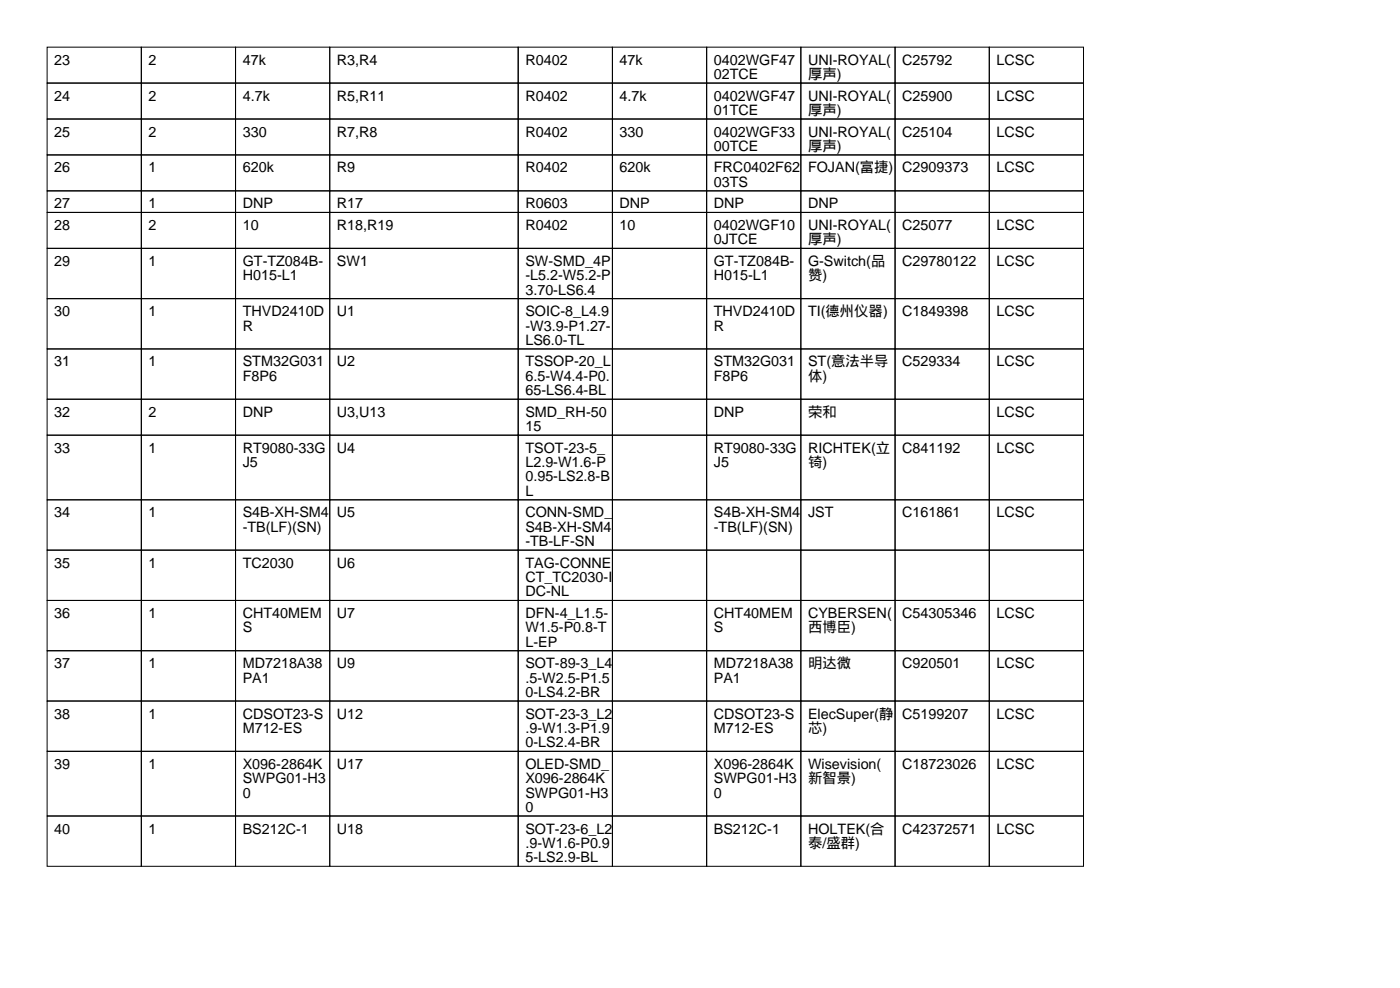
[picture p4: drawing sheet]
<svg xmlns="http://www.w3.org/2000/svg" width="297mm" height="210mm" viewBox="0 0 297 210" stroke-linecap="round" stroke-linejoin="round" font-family="sans-serif">
<defs><g id="words">
<g font-size="3">
<text x="11.5" y="13.7">23</text>
<text x="31.5" y="13.7">2</text>
<text x="51.5" y="13.7">47k</text>
<text x="71.5" y="13.7">R3,R4</text>
<text x="111.5" y="13.7">R0402</text>
<text x="131.5" y="13.7">47k</text>
<text x="151.5" y="13.7">0402WGF47</text>
<text x="151.5" y="16.8">02TCE</text>
<text x="171.5" y="13.7">UNI-ROYAL(</text>
<text x="171.5" y="16.8">厚声)</text>
<text x="191.5" y="13.7">C25792</text>
<text x="211.5" y="13.7">LCSC</text>
<text x="11.5" y="21.3">24</text>
<text x="31.5" y="21.3">2</text>
<text x="51.5" y="21.3">4.7k</text>
<text x="71.5" y="21.3">R5,R11</text>
<text x="111.5" y="21.3">R0402</text>
<text x="131.5" y="21.3">4.7k</text>
<text x="151.5" y="21.3">0402WGF47</text>
<text x="171.5" y="21.3">UNI-ROYAL(</text>
<text x="191.5" y="21.3">C25900</text>
<text x="211.5" y="21.3">LCSC</text>
<text x="11.5" y="29">25</text>
<text x="31.5" y="29">2</text>
<text x="51.5" y="29">330</text>
<text x="71.5" y="29">R7,R8</text>
<text x="111.5" y="29">R0402</text>
<text x="131.5" y="29">330</text>
<text x="151.5" y="24.4">01TCE</text>
<text x="151.5" y="29">0402WGF33</text>
<text x="171.5" y="24.4">厚声)</text>
<text x="171.5" y="29">UNI-ROYAL(</text>
<text x="191.5" y="29">C25104</text>
<text x="211.5" y="29">LCSC</text>
<text x="151.5" y="32">00TCE</text>
<text x="171.5" y="32">厚声)</text>
<text x="11.5" y="36.6">26</text>
<text x="31.5" y="36.6">1</text>
<text x="51.5" y="36.6">620k</text>
<text x="71.5" y="36.6">R9</text>
<text x="111.5" y="36.6">R0402</text>
<text x="131.5" y="36.6">620k</text>
<text x="151.5" y="36.6">FRC0402F62</text>
<text x="151.5" y="39.6">03TS</text>
<text x="171.5" y="36.6">FOJAN(富捷)</text>
<text x="191.5" y="36.6">C2909373</text>
<text x="211.5" y="36.6">LCSC</text>
<text x="11.5" y="44.2">27</text>
<text x="31.5" y="44.2">1</text>
<text x="51.5" y="44.2">DNP</text>
<text x="71.5" y="44.2">R17</text>
<text x="111.5" y="44.2">R0603</text>
<text x="131.5" y="44.2">DNP</text>
<text x="151.5" y="44.2">DNP</text>
<text x="171.5" y="44.2">DNP</text>
<text x="11.5" y="48.8">28</text>
<text x="31.5" y="48.8">2</text>
<text x="51.5" y="48.8">10</text>
<text x="71.5" y="48.8">R18,R19</text>
<text x="111.5" y="48.8">R0402</text>
<text x="131.5" y="48.8">10</text>
<text x="151.5" y="48.8">0402WGF10</text>
<text x="151.5" y="51.8">0JTCE</text>
<text x="171.5" y="48.8">UNI-ROYAL(</text>
<text x="171.5" y="51.8">厚声)</text>
<text x="191.5" y="48.8">C25077</text>
<text x="211.5" y="48.8">LCSC</text>
<text x="11.5" y="56.4">29</text>
<text x="31.5" y="56.4">1</text>
<text x="51.5" y="56.4">GT-TZ084B-</text>
<text x="51.5" y="59.4">H015-L1</text>
<text x="71.5" y="56.4">SW1</text>
<text x="111.5" y="56.4">SW-SMD_4P</text>
<text x="111.5" y="59.4">-L5.2-W5.2-P</text>
<text x="151.5" y="56.4">GT-TZ084B-</text>
<text x="151.5" y="59.4">H015-L1</text>
<text x="171.5" y="56.4">G-Switch(品</text>
<text x="171.5" y="59.4">赞)</text>
<text x="191.5" y="56.4">C29780122</text>
<text x="211.5" y="56.4">LCSC</text>
<text x="111.5" y="62.5">3.70-LS6.4</text>
<text x="11.5" y="67.1">30</text>
<text x="31.5" y="67.1">1</text>
<text x="51.5" y="67.1">THVD2410D</text>
<text x="51.5" y="70.1">R</text>
<text x="71.5" y="67.1">U1</text>
<text x="111.5" y="67.1">SOIC-8_L4.9</text>
<text x="111.5" y="70.1">-W3.9-P1.27-</text>
<text x="151.5" y="67.1">THVD2410D</text>
<text x="151.5" y="70.1">R</text>
<text x="171.5" y="67.1">TI(德州仪器)</text>
<text x="191.5" y="67.1">C1849398</text>
<text x="211.5" y="67.1">LCSC</text>
<text x="11.5" y="77.7">31</text>
<text x="31.5" y="77.7">1</text>
<text x="51.5" y="77.7">STM32G031</text>
<text x="71.5" y="77.7">U2</text>
<text x="111.5" y="73.2">LS6.0-TL</text>
<text x="111.5" y="77.7">TSSOP-20_L</text>
<text x="151.5" y="77.7">STM32G031</text>
<text x="171.5" y="77.7">ST(意法半导</text>
<text x="191.5" y="77.7">C529334</text>
<text x="211.5" y="77.7">LCSC</text>
<text x="51.5" y="80.8">F8P6</text>
<text x="111.5" y="80.8">6.5-W4.4-P0.</text>
<text x="111.5" y="83.8">65-LS6.4-BL</text>
<text x="151.5" y="80.8">F8P6</text>
<text x="171.5" y="80.8">体)</text>
<text x="11.5" y="88.4">32</text>
<text x="31.5" y="88.4">2</text>
<text x="51.5" y="88.4">DNP</text>
<text x="71.5" y="88.4">U3,U13</text>
<text x="111.5" y="88.4">SMD_RH-50</text>
<text x="151.5" y="88.4">DNP</text>
<text x="171.5" y="88.4">荣和</text>
<text x="211.5" y="88.4">LCSC</text>
<text x="111.5" y="91.4">15</text>
<text x="11.5" y="96">33</text>
<text x="31.5" y="96">1</text>
<text x="51.5" y="96">RT9080-33G</text>
<text x="51.5" y="99.1">J5</text>
<text x="71.5" y="96">U4</text>
<text x="111.5" y="96">TSOT-23-5_</text>
<text x="111.5" y="99.1">L2.9-W1.6-P</text>
<text x="151.5" y="96">RT9080-33G</text>
<text x="151.5" y="99.1">J5</text>
<text x="171.5" y="96">RICHTEK(立</text>
<text x="171.5" y="99.1">锜)</text>
<text x="191.5" y="96">C841192</text>
<text x="211.5" y="96">LCSC</text>
<text x="111.5" y="102.1">0.95-LS2.8-B</text>
<text x="111.5" y="105.2">L</text>
<text x="11.5" y="109.7">34</text>
<text x="31.5" y="109.7">1</text>
<text x="51.5" y="109.7">S4B-XH-SM4</text>
<text x="51.5" y="112.8">-TB(LF)(SN)</text>
<text x="71.5" y="109.7">U5</text>
<text x="111.5" y="109.7">CONN-SMD_</text>
<text x="111.5" y="112.8">S4B-XH-SM4</text>
<text x="151.5" y="109.7">S4B-XH-SM4</text>
<text x="151.5" y="112.8">-TB(LF)(SN)</text>
<text x="171.5" y="109.7">JST</text>
<text x="191.5" y="109.7">C161861</text>
<text x="211.5" y="109.7">LCSC</text>
<text x="111.5" y="115.8">-TB-LF-SN</text>
<text x="11.5" y="120.4">35</text>
<text x="31.5" y="120.4">1</text>
<text x="51.5" y="120.4">TC2030</text>
<text x="71.5" y="120.4">U6</text>
<text x="111.5" y="120.4">TAG-CONNE</text>
<text x="111.5" y="123.4">CT_TC2030-I</text>
<text x="11.5" y="131.1">36</text>
<text x="31.5" y="131.1">1</text>
<text x="51.5" y="131.1">CHT40MEM</text>
<text x="71.5" y="131.1">U7</text>
<text x="111.5" y="126.5">DC-NL</text>
<text x="111.5" y="131.1">DFN-4_L1.5-</text>
<text x="151.5" y="131.1">CHT40MEM</text>
<text x="171.5" y="131.1">CYBERSEN(</text>
<text x="191.5" y="131.1">C54305346</text>
<text x="211.5" y="131.1">LCSC</text>
<text x="51.5" y="134.1">S</text>
<text x="111.5" y="134.1">W1.5-P0.8-T</text>
<text x="111.5" y="137.2">L-EP</text>
<text x="151.5" y="134.1">S</text>
<text x="171.5" y="134.1">西博臣)</text>
<text x="11.5" y="141.7">37</text>
<text x="31.5" y="141.7">1</text>
<text x="51.5" y="141.7">MD7218A38</text>
<text x="71.5" y="141.7">U9</text>
<text x="111.5" y="141.7">SOT-89-3_L4</text>
<text x="151.5" y="141.7">MD7218A38</text>
<text x="171.5" y="141.7">明达微</text>
<text x="191.5" y="141.7">C920501</text>
<text x="211.5" y="141.7">LCSC</text>
<text x="51.5" y="144.8">PA1</text>
<text x="111.5" y="144.8">.5-W2.5-P1.5</text>
<text x="111.5" y="147.8">0-LS4.2-BR</text>
<text x="151.5" y="144.8">PA1</text>
<text x="11.5" y="152.4">38</text>
<text x="31.5" y="152.4">1</text>
<text x="51.5" y="152.4">CDSOT23-S</text>
<text x="51.5" y="155.5">M712-ES</text>
<text x="71.5" y="152.4">U12</text>
<text x="111.5" y="152.4">SOT-23-3_L2</text>
<text x="111.5" y="155.5">.9-W1.3-P1.9</text>
<text x="151.5" y="152.4">CDSOT23-S</text>
<text x="151.5" y="155.5">M712-ES</text>
<text x="171.5" y="152.4">ElecSuper(静</text>
<text x="171.5" y="155.5">芯)</text>
<text x="191.5" y="152.4">C5199207</text>
<text x="211.5" y="152.4">LCSC</text>
<text x="111.5" y="158.5">0-LS2.4-BR</text>
<text x="11.5" y="163.1">39</text>
<text x="31.5" y="163.1">1</text>
<text x="51.5" y="163.1">X096-2864K</text>
<text x="51.5" y="166.1">SWPG01-H3</text>
<text x="71.5" y="163.1">U17</text>
<text x="111.5" y="163.1">OLED-SMD_</text>
<text x="111.5" y="166.1">X096-2864K</text>
<text x="151.5" y="163.1">X096-2864K</text>
<text x="151.5" y="166.1">SWPG01-H3</text>
<text x="171.5" y="163.1">Wisevision(</text>
<text x="171.5" y="166.1">新智景)</text>
<text x="191.5" y="163.1">C18723026</text>
<text x="211.5" y="163.1">LCSC</text>
<text x="51.5" y="169.2">0</text>
<text x="111.5" y="169.2">SWPG01-H3</text>
<text x="111.5" y="172.2">0</text>
<text x="151.5" y="169.2">0</text>
<text x="11.5" y="176.8">40</text>
<text x="31.5" y="176.8">1</text>
<text x="51.5" y="176.8">BS212C-1</text>
<text x="71.5" y="176.8">U18</text>
<text x="111.5" y="176.8">SOT-23-6_L2</text>
<text x="111.5" y="179.8">.9-W1.6-P0.9</text>
<text x="151.5" y="176.8">BS212C-1</text>
<text x="171.5" y="176.8">HOLTEK(合</text>
<text x="171.5" y="179.8">泰/盛群)</text>
<text x="191.5" y="176.8">C42372571</text>
<text x="211.5" y="176.8">LCSC</text>
<text x="111.5" y="182.9">5-LS2.9-BL</text>
</g>
</g></defs>
<g fill="none" stroke="#000" stroke-width=".21">
<path d="M10 10h20v7.6h-20zM10 17.6h20v7.6h-20zM30 10h20v7.6h-20zM30 17.6h20v7.6h-20zM50 10h20v7.6h-20zM50 17.6h20v7.6h-20zM70 10h40v7.6h-40zM70 17.6h40v7.6h-40zM110 10h20v7.6h-20zM110 17.6h20v7.6h-20zM130 10h20v7.6h-20zM130 17.6h20v7.6h-20z"/>
<path d="M150 10h20v7.6h-20zM150 17.6h20v7.6h-20zM170 10h20v7.6h-20zM170 17.6h20v7.6h-20zM190 10h20v7.6h-20zM190 17.6h20v7.6h-20zM210 10h20v7.6h-20zM210 17.6h20v7.6h-20zM10 25.2h20v7.7h-20zM10 32.9h20v7.6h-20zM30 25.2h20v7.7h-20zM30 32.9h20v7.6h-20z"/>
<path d="M50 25.2h20v7.7h-20zM50 32.9h20v7.6h-20zM70 25.2h40v7.7h-40zM70 32.9h40v7.6h-40zM110 25.2h20v7.7h-20zM110 32.9h20v7.6h-20zM130 25.2h20v7.7h-20zM130 32.9h20v7.6h-20zM150 25.2h20v7.7h-20zM150 32.9h20v7.6h-20zM170 25.2h20v7.7h-20zM170 32.9h20v7.6h-20z"/>
<path d="M190 25.2h20v7.7h-20zM190 32.9h20v7.6h-20zM210 25.2h20v7.7h-20zM210 32.9h20v7.6h-20zM10 40.5h20v4.6h-20zM10 45.1h20v7.6h-20zM10 52.7h20v10.6h-20zM30 40.5h20v4.6h-20zM30 45.1h20v7.6h-20zM30 52.7h20v10.6h-20zM50 40.5h20v4.6h-20zM50 45.1h20v7.6h-20z"/>
<path d="M50 52.7h20v10.6h-20zM70 40.5h40v4.6h-40zM70 45.1h40v7.6h-40zM70 52.7h40v10.6h-40zM110 40.5h20v4.6h-20zM110 45.1h20v7.6h-20zM110 52.7h20v10.6h-20zM130 40.5h20v4.6h-20zM130 45.1h20v7.6h-20zM130 52.7h20v10.6h-20zM150 40.5h20v4.6h-20zM150 45.1h20v7.6h-20z"/>
<path d="M150 52.7h20v10.6h-20zM170 40.5h20v4.6h-20zM170 45.1h20v7.6h-20zM170 52.7h20v10.6h-20zM190 40.5h20v4.6h-20zM190 45.1h20v7.6h-20zM190 52.7h20v10.6h-20zM210 40.5h20v4.6h-20zM210 45.1h20v7.6h-20zM210 52.7h20v10.6h-20zM10 63.3h20v10.7h-20zM10 74h20v10.7h-20z"/>
<path d="M30 63.3h20v10.7h-20zM30 74h20v10.7h-20zM50 63.3h20v10.7h-20zM50 74h20v10.7h-20zM70 63.3h40v10.7h-40zM70 74h40v10.7h-40zM110 63.3h20v10.7h-20zM110 74h20v10.7h-20zM130 63.3h20v10.7h-20zM130 74h20v10.7h-20zM150 63.3h20v10.7h-20zM150 74h20v10.7h-20z"/>
<path d="M170 63.3h20v10.7h-20zM170 74h20v10.7h-20zM190 63.3h20v10.7h-20zM190 74h20v10.7h-20zM210 63.3h20v10.7h-20zM210 74h20v10.7h-20zM10 84.7h20v7.6h-20zM10 92.3h20v13.7h-20zM30 84.7h20v7.6h-20zM30 92.3h20v13.7h-20zM50 84.7h20v7.6h-20zM50 92.3h20v13.7h-20z"/>
<path d="M70 84.7h40v7.6h-40zM70 92.3h40v13.7h-40zM110 84.7h20v7.6h-20zM110 92.3h20v13.7h-20zM130 84.7h20v7.6h-20zM130 92.3h20v13.7h-20zM150 84.7h20v7.6h-20zM150 92.3h20v13.7h-20zM170 84.7h20v7.6h-20zM170 92.3h20v13.7h-20zM190 84.7h20v7.6h-20zM190 92.3h20v13.7h-20z"/>
<path d="M210 84.7h20v7.6h-20zM210 92.3h20v13.7h-20zM10 106h20v10.7h-20zM10 116.7h20v10.6h-20zM30 106h20v10.7h-20zM30 116.7h20v10.6h-20zM50 106h20v10.7h-20zM50 116.7h20v10.6h-20zM70 106h40v10.7h-40zM70 116.7h40v10.6h-40zM110 106h20v10.7h-20zM110 116.7h20v10.6h-20z"/>
<path d="M130 106h20v10.7h-20zM130 116.7h20v10.6h-20zM150 106h20v10.7h-20zM150 116.7h20v10.6h-20zM170 106h20v10.7h-20zM170 116.7h20v10.6h-20zM190 106h20v10.7h-20zM190 116.7h20v10.6h-20zM210 106h20v10.7h-20zM210 116.7h20v10.6h-20zM10 127.3h20v10.7h-20zM10 138h20v10.7h-20z"/>
<path d="M30 127.3h20v10.7h-20zM30 138h20v10.7h-20zM50 127.3h20v10.7h-20zM50 138h20v10.7h-20zM70 127.3h40v10.7h-40zM70 138h40v10.7h-40zM110 127.3h20v10.7h-20zM110 138h20v10.7h-20zM130 127.3h20v10.7h-20zM130 138h20v10.7h-20zM150 127.3h20v10.7h-20zM150 138h20v10.7h-20z"/>
<path d="M170 127.3h20v10.7h-20zM170 138h20v10.7h-20zM190 127.3h20v10.7h-20zM190 138h20v10.7h-20zM210 127.3h20v10.7h-20zM210 138h20v10.7h-20zM10 148.7h20v10.7h-20zM10 159.4h20v13.7h-20zM30 148.7h20v10.7h-20zM30 159.4h20v13.7h-20zM50 148.7h20v10.7h-20zM50 159.4h20v13.7h-20z"/>
<path d="M70 148.7h40v10.7h-40zM70 159.4h40v13.7h-40zM110 148.7h20v10.7h-20zM110 159.4h20v13.7h-20zM130 148.7h20v10.7h-20zM130 159.4h20v13.7h-20zM150 148.7h20v10.7h-20zM150 159.4h20v13.7h-20zM170 148.7h20v10.7h-20zM170 159.4h20v13.7h-20zM190 148.7h20v10.7h-20zM190 159.4h20v13.7h-20z"/>
<path d="M210 148.7h20v10.7h-20zM210 159.4h20v13.7h-20zM10 173.1h20v10.6h-20zM30 173.1h20v10.6h-20zM50 173.1h20v10.6h-20zM70 173.1h40v10.6h-40zM110 173.1h20v10.6h-20zM130 173.1h20v10.6h-20zM150 173.1h20v10.6h-20zM170 173.1h20v10.6h-20zM190 173.1h20v10.6h-20zM210 173.1h20v10.6h-20z"/>
</g>
<use href="#words"/>
</svg>
